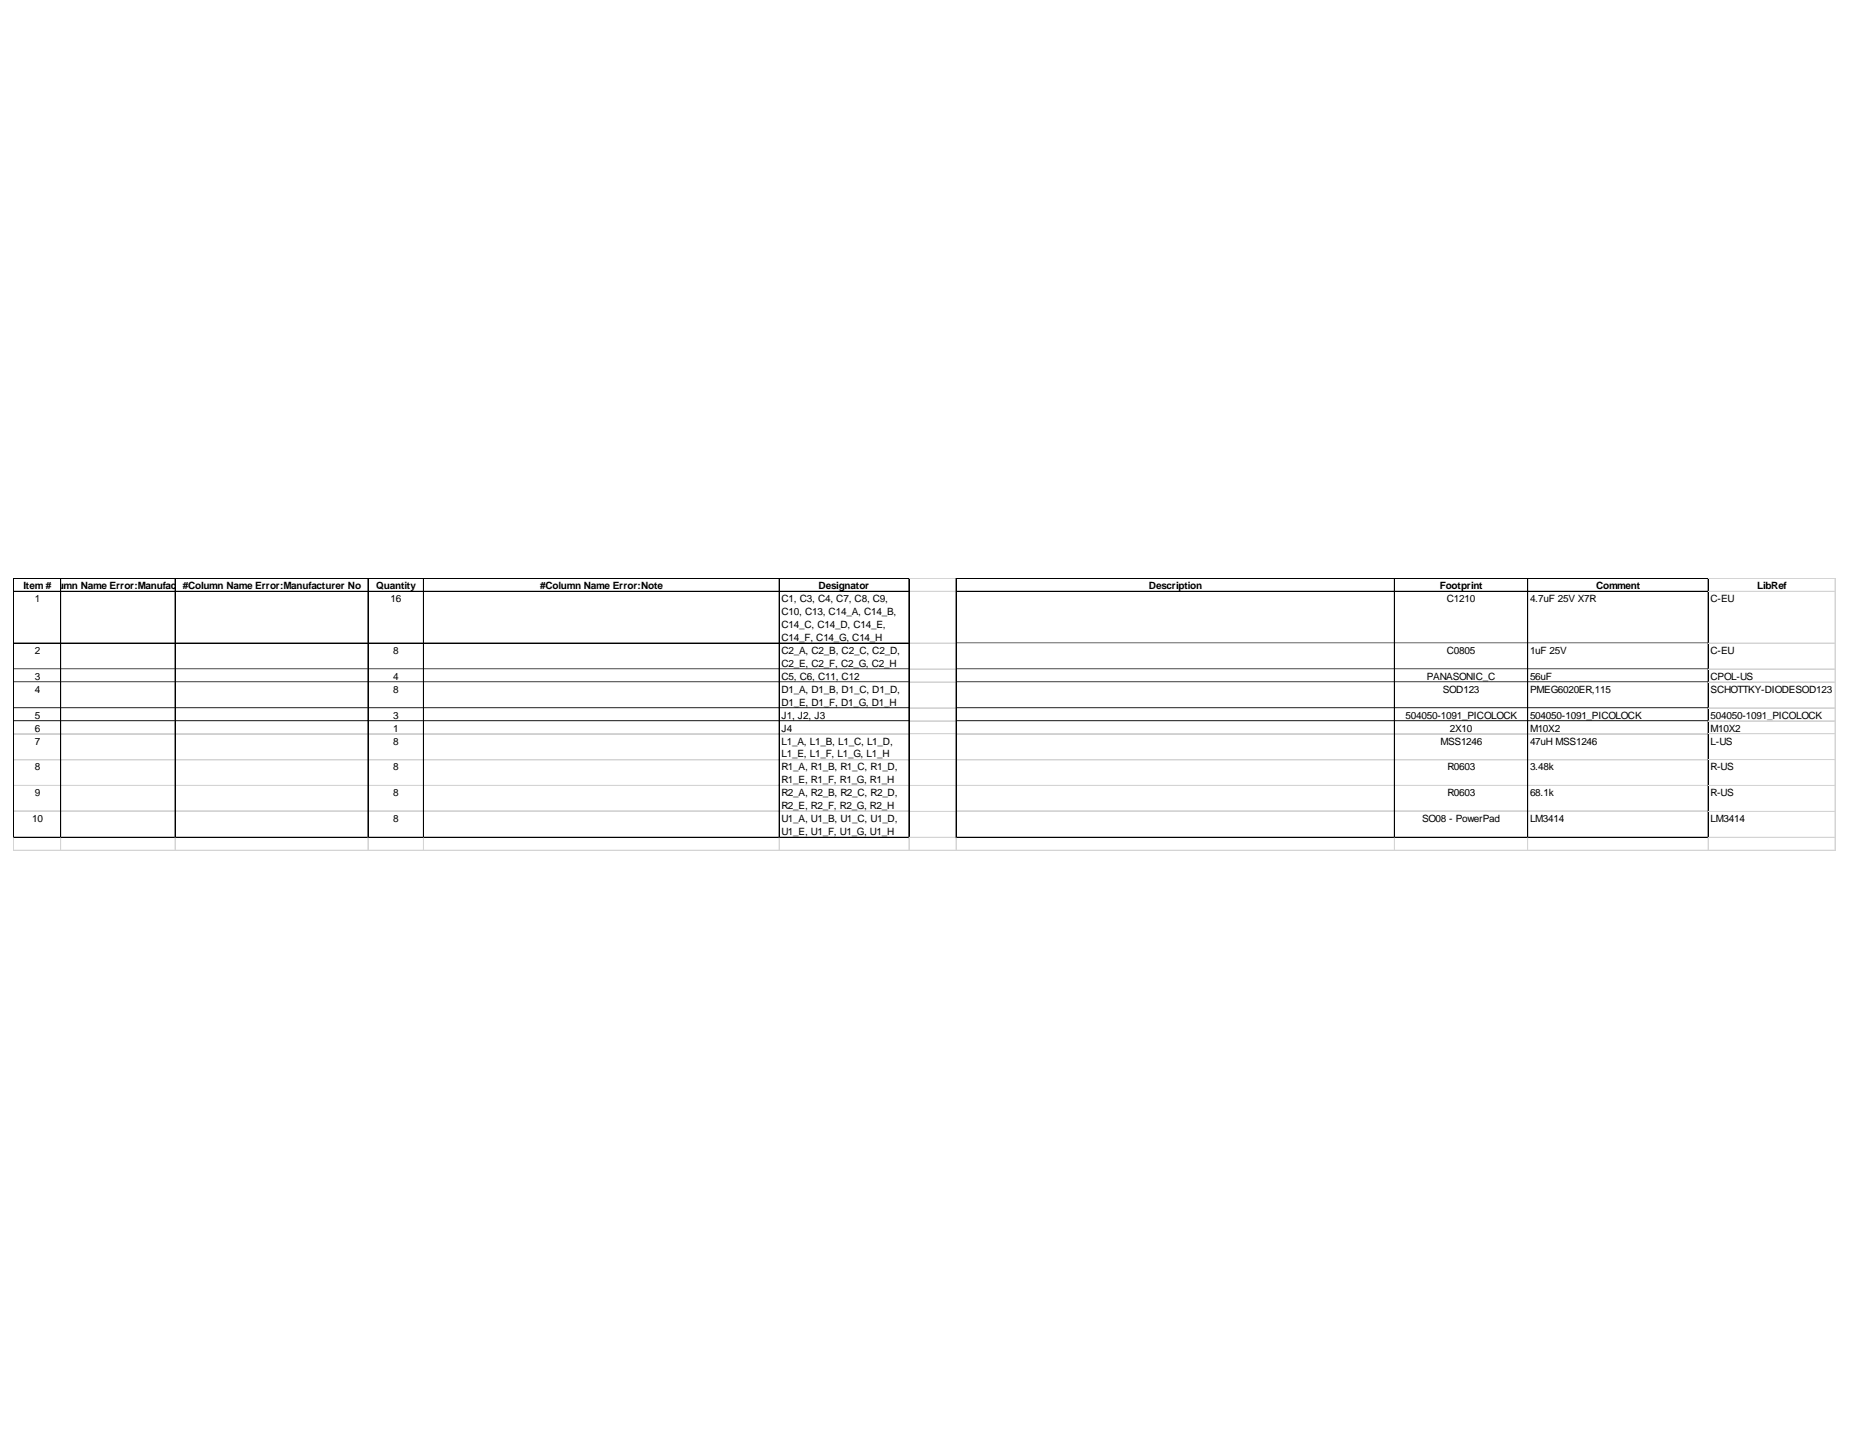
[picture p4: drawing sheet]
<svg xmlns="http://www.w3.org/2000/svg" width="279mm" height="216mm" viewBox="0 0 279 216" stroke-linecap="round" stroke-linejoin="round" font-family="sans-serif">
<defs><g id="words">
<g font-size="1.5">
<text x="3.5" y="88.9">Item #</text>
<text x="5.6" y="88.9">#Colu</text>
<text x="9.6" y="88.9">mn Name Error:Manufac</text>
<text x="26.6" y="88.9">tu#rColumn Name Error:Manufacturer No</text>
<text x="28.6" y="88.9">er</text>
<text x="56.8" y="88.9">Quantity</text>
<text x="81.5" y="88.9">#Column Name Error:Note</text>
<text x="123.5" y="88.9">Designator</text>
<text x="173.3" y="88.9">Description</text>
<text x="217.2" y="88.9">Footprint</text>
<text x="240.8" y="88.9">Comment</text>
<text x="265.1" y="88.9">LibRef</text>
<text x="5.2" y="90.8">1</text>
<text x="58.9" y="90.8">16</text>
<text x="117.9" y="90.8">C1, C3, C4, C7, C8, C9,</text>
<text x="117.9" y="92.8">C10, C13, C14_A, C14_B,</text>
<text x="117.9" y="94.7">C14_C, C14_D, C14_E,</text>
<text x="218.3" y="90.8">C1210</text>
<text x="230.8" y="90.8">4.7uF 25V X7R</text>
<text x="258.1" y="90.8">C-EU</text>
<text x="5.2" y="98.7">2</text>
<text x="59.3" y="98.7">8</text>
<text x="117.9" y="96.7">C14_F, C14_G, C14_H</text>
<text x="117.9" y="98.7">C2_A, C2_B, C2_C, C2_D,</text>
<text x="117.9" y="100.6">C2_E, C2_F, C2_G, C2_H</text>
<text x="218.3" y="98.7">C0805</text>
<text x="230.8" y="98.7">1uF 25V</text>
<text x="258.1" y="98.7">C-EU</text>
<text x="5.2" y="102.6">3</text>
<text x="5.2" y="104.5">4</text>
<text x="59.3" y="102.6">4</text>
<text x="59.3" y="104.5">8</text>
<text x="117.9" y="102.6">C5, C6, C11, C12</text>
<text x="117.9" y="104.5">D1_A, D1_B, D1_C, D1_D,</text>
<text x="117.9" y="106.5">D1_E, D1_F, D1_G, D1_H</text>
<text x="215.3" y="102.6">PANASONIC_C</text>
<text x="217.7" y="104.5">SOD123</text>
<text x="230.8" y="102.6">56uF</text>
<text x="230.8" y="104.5">PMEG6020ER,115</text>
<text x="258.1" y="102.6">CPOL-US</text>
<text x="258.1" y="104.5">SCHOTTKY-DIODESOD123</text>
<text x="5.2" y="108.4">5</text>
<text x="5.2" y="110.4">6</text>
<text x="5.2" y="112.3">7</text>
<text x="59.3" y="108.4">3</text>
<text x="59.3" y="110.4">1</text>
<text x="59.3" y="112.3">8</text>
<text x="117.9" y="108.4">J1, J2, J3</text>
<text x="117.9" y="110.4">J4</text>
<text x="117.9" y="112.3">L1_A, L1_B, L1_C, L1_D,</text>
<text x="212" y="108.4">504050-1091_PICOLOCK</text>
<text x="217.3" y="112.3">MSS1246</text>
<text x="218.7" y="110.4">2X10</text>
<text x="230.8" y="108.4">504050-1091_PICOLOCK</text>
<text x="230.8" y="110.4">M10X2</text>
<text x="230.8" y="112.3">47uH MSS1246</text>
<text x="258.1" y="108.4">504050-1091_PICOLOCK</text>
<text x="258.1" y="110.4">M10X2</text>
<text x="258.1" y="112.3">L-US</text>
<text x="5.2" y="116.2">8</text>
<text x="59.3" y="116.2">8</text>
<text x="117.9" y="114.3">L1_E, L1_F, L1_G, L1_H</text>
<text x="117.9" y="116.2">R1_A, R1_B, R1_C, R1_D,</text>
<text x="117.9" y="118.2">R1_E, R1_F, R1_G, R1_H</text>
<text x="218.4" y="116.2">R0603</text>
<text x="230.8" y="116.2">3.48k</text>
<text x="258.1" y="116.2">R-US</text>
<text x="4.9" y="124">10</text>
<text x="5.2" y="120.1">9</text>
<text x="59.3" y="120.1">8</text>
<text x="59.3" y="124">8</text>
<text x="117.9" y="120.1">R2_A, R2_B, R2_C, R2_D,</text>
<text x="117.9" y="122.1">R2_E, R2_F, R2_G, R2_H</text>
<text x="117.9" y="124">U1_A, U1_B, U1_C, U1_D,</text>
<text x="117.9" y="126">U1_E, U1_F, U1_G, U1_H</text>
<text x="214.5" y="124">SO08 - PowerPad</text>
<text x="218.4" y="120.1">R0603</text>
<text x="230.8" y="120.1">68.1k</text>
<text x="230.8" y="124">LM3414</text>
<text x="258.1" y="120.1">R-US</text>
<text x="258.1" y="124">LM3414</text>
</g>
</g></defs>
<g fill="none" stroke="#000" stroke-width=".15">
<path d="M2 87.3v39.1M2.1 87.3v39.1M2.1 87.3h135.1M2.1 89.2h135.1M2.1 89.3h135.1M2.1 97h7M2.1 97.1h7M9.1 87.3v39.1M9.2 87.3v39.1M9.2 97h17.2M9.2 97.1h17.2M26.4 87.3v39.1"/>
<path d="M26.5 87.3v39.1M26.5 97h29M26.5 97.1h29M55.5 87.3v39.1M55.6 87.3v39.1M55.6 97h8.3M55.6 97.1h8.3M63.9 87.3v39.1M64 97h53.5M64 97.1h53.5M117.5 87.3v39.1M117.6 87.3v39.1"/>
<path d="M117.6 97h19.5M117.6 97.1h19.5M137.1 87.3v39.1M137.2 87.3v39.1M144.2 87.3v39.1M144.3 87.3v39.1M144.3 87.3h113.5M144.3 89.2h113.5M144.3 89.3h113.5M144.3 97h66.1M210.4 87.3v39.1M210.4 97h20.1"/>
<path d="M230.5 87.3v39.1M230.6 97h27.1M257.7 87.3v39.1M2.1 100.9h7M2.1 102.9h7M2.1 106.8h7M2.1 108.7h7M2.1 110.7h7M2.1 114.6h7M2.1 118.5h7M9.2 100.9h17.2M9.2 102.9h17.2"/>
<path d="M9.2 106.8h17.2M9.2 108.7h17.2M9.2 110.7h17.2M9.2 114.6h17.2M9.2 118.5h17.2M26.5 100.9h29M26.5 102.9h29M26.5 106.8h29M26.5 108.7h29M26.5 110.7h29M26.5 114.6h29M26.5 118.5h29"/>
<path d="M55.6 100.9h8.3M55.6 102.9h8.3M55.6 106.8h8.3M55.6 108.7h8.3M55.6 110.7h8.3M55.6 114.6h8.3M55.6 118.5h8.3M64 100.9h53.5M64 102.9h53.5M64 106.8h53.5M64 108.7h53.5M64 110.7h53.5"/>
<path d="M64 114.6h53.5M64 118.5h53.5M117.6 100.9h19.5M117.6 102.9h19.5M117.6 106.8h19.5M117.6 108.7h19.5M117.6 110.7h19.5M117.6 114.6h19.5M117.6 118.5h19.5M144.3 100.9h66.1M144.3 102.9h66.1M144.3 106.8h66.1"/>
<path d="M144.3 108.7h66.1M144.3 110.7h66.1M144.3 114.6h66.1M144.3 118.5h66.1M210.4 100.9h20.1M210.4 102.9h20.1M210.4 106.8h20.1M210.4 108.7h20.1M210.4 110.7h20.1M210.4 114.6h20.1M210.4 118.5h20.1M230.6 100.9h27.1"/>
<path d="M230.6 102.9h27.1M230.6 106.8h27.1M230.6 108.7h27.1M230.6 110.7h27.1M230.6 114.6h27.1M230.6 118.5h27.1M2.1 122.4h7M2.1 126.3h7M2.1 126.4h7M9.2 122.4h17.2M9.2 126.3h17.2M9.2 126.4h17.2"/>
<path d="M26.5 122.4h29M26.5 126.3h29M26.5 126.4h29M55.6 122.4h8.3M55.6 126.3h8.3M55.6 126.4h8.3M64 122.4h53.5M64 126.3h53.5M64 126.4h53.5M117.6 122.4h19.5M117.6 126.3h19.5M117.6 126.4h19.5"/>
<path d="M144.3 122.4h66.1M144.3 126.3h66.1M144.3 126.4h66.1M210.4 122.4h20.1M210.4 126.3h20.1M210.4 126.4h20.1M230.6 122.4h27.1M230.6 126.3h27.1M230.6 126.4h27.1"/>
</g>
<g fill="none" stroke="#d4d4d4" stroke-width=".15">
<path d="M137.2 87.3h7M137.2 89.2h7M137.2 89.3h7M137.2 97h7M137.2 97.1h7M144.3 97.1h66.1M210.4 97.1h20.1M230.6 97.1h27.1M257.8 87.3h19.2M257.8 89.2h19.2M257.8 89.3h19.2M257.8 97h19.2"/>
<path d="M257.8 97.1h19.2M276.8 87.3v41.1M276.9 87.3v41.1M2.1 101h7M2.1 102.9h7M2.1 106.8h7M2.1 108.8h7M2.1 110.7h7M2.1 114.6h7M2.1 118.6h7M9.2 101h17.2M9.2 102.9h17.2"/>
<path d="M9.2 106.8h17.2M9.2 108.8h17.2M9.2 110.7h17.2M9.2 114.6h17.2M9.2 118.6h17.2M26.5 101h29M26.5 102.9h29M26.5 106.8h29M26.5 108.8h29M26.5 110.7h29M26.5 114.6h29M26.5 118.6h29"/>
<path d="M55.6 101h8.3M55.6 102.9h8.3M55.6 106.8h8.3M55.6 108.8h8.3M55.6 110.7h8.3M55.6 114.6h8.3M55.6 118.6h8.3M64 101h53.5M64 102.9h53.5M64 106.8h53.5M64 108.8h53.5M64 110.7h53.5"/>
<path d="M64 114.6h53.5M64 118.6h53.5M117.6 101h19.5M117.6 102.9h19.5M117.6 106.8h19.5M117.6 108.8h19.5M117.6 110.7h19.5M117.6 114.6h19.5M117.6 118.6h19.5M137.2 101h7M137.2 100.9h7M137.2 102.9h7"/>
<path d="M137.2 106.8h7M137.2 108.8h7M137.2 108.7h7M137.2 110.7h7M137.2 114.6h7M137.2 118.6h7M137.2 118.5h7M144.3 101h66.1M144.3 102.9h66.1M144.3 106.8h66.1M144.3 108.8h66.1M144.3 110.7h66.1"/>
<path d="M144.3 114.6h66.1M144.3 118.6h66.1M210.4 101h20.1M210.4 102.9h20.1M210.4 106.8h20.1M210.4 108.8h20.1M210.4 110.7h20.1M210.4 114.6h20.1M210.4 118.6h20.1M230.6 101h27.1M230.6 102.9h27.1M230.6 106.8h27.1"/>
<path d="M230.6 108.8h27.1M230.6 110.7h27.1M230.6 114.6h27.1M230.6 118.6h27.1M257.8 101h19.2M257.8 100.9h19.2M257.8 102.9h19.2M257.8 106.8h19.2M257.8 108.8h19.2M257.8 108.7h19.2M257.8 110.7h19.2M257.8 114.6h19.2"/>
<path d="M257.8 118.6h19.2M257.8 118.5h19.2M2 126.4v2M2 128.3h275M2.1 126.4v2M2.1 122.5h7M9.1 126.4v2M9.2 126.4v2M9.2 122.5h17.2M26.4 126.4v2M26.5 126.4v2M26.5 122.5h29"/>
<path d="M55.5 126.4v2M55.6 126.4v2M55.6 122.5h8.3M63.9 126.4v2M64 122.5h53.5M117.5 126.4v2M117.6 126.4v2M117.6 122.5h19.5M137.1 126.4v2M137.2 126.4v2M137.2 122.5h7M137.2 122.4h7"/>
<path d="M137.2 126.3h7M137.2 126.4h7M144.2 126.4v2M144.3 126.4v2M144.3 122.5h66.1M210.4 126.4v2M210.4 122.5h20.1M230.5 126.4v2M230.6 122.5h27.1M257.7 126.4v2M257.8 122.5h19.2M257.8 122.4h19.2"/>
<path d="M257.8 126.3h19.2M257.8 126.4h19.2"/>
</g>
<use href="#words"/>
</svg>
